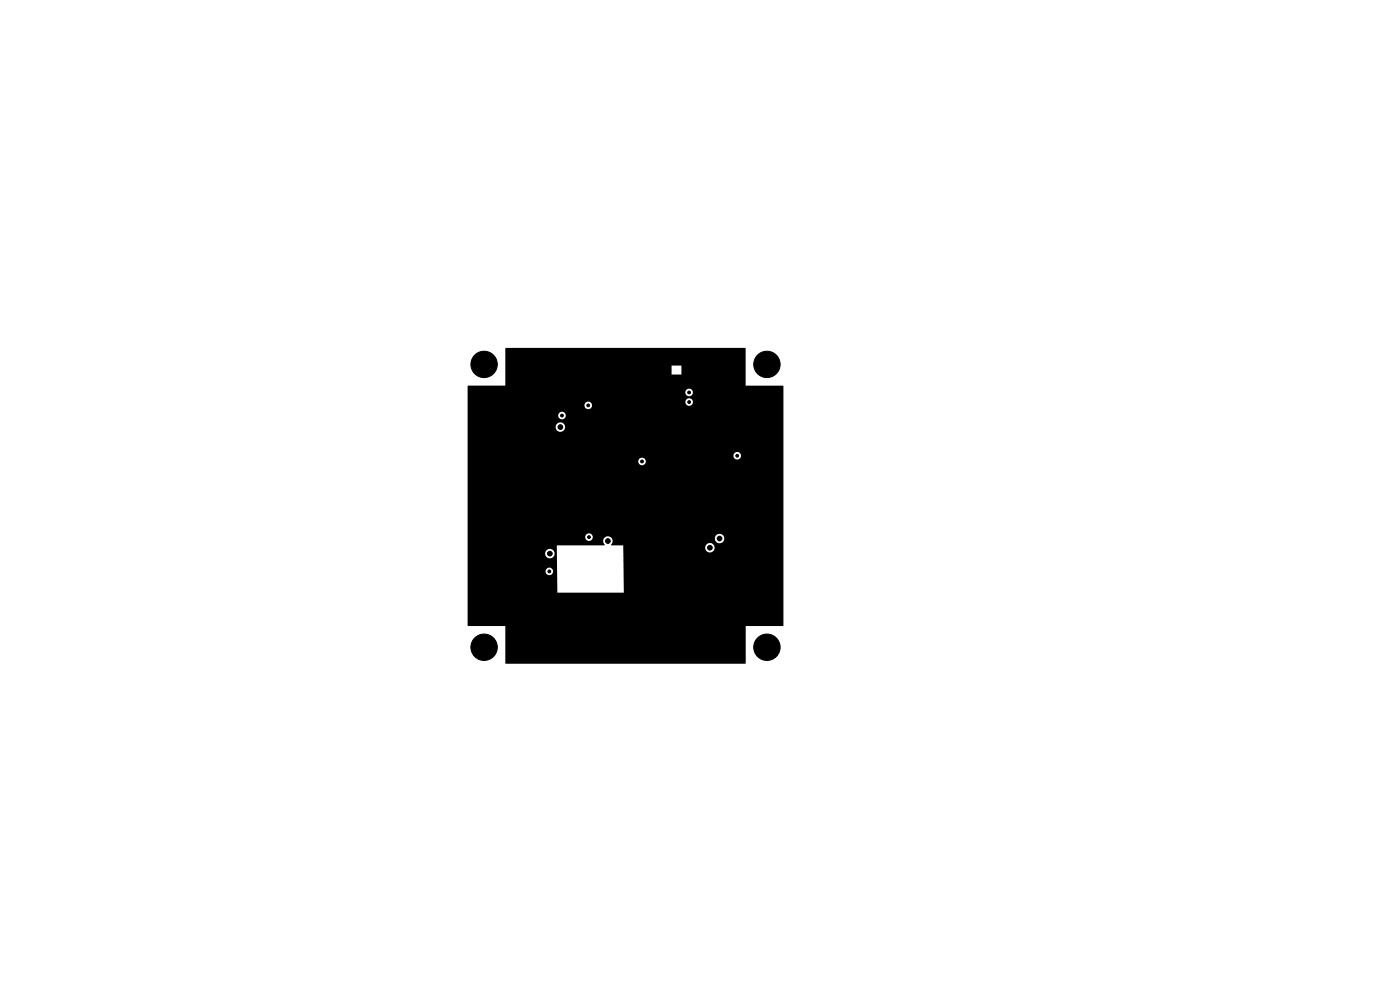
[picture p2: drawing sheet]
<svg xmlns="http://www.w3.org/2000/svg" width="297mm" height="210mm" viewBox="0 0 297 210" stroke-linecap="round" stroke-linejoin="round" font-family="sans-serif">
<g fill="#000" stroke="#000" stroke-width=".21">
<circle cx="102.7" cy="77.3" r="2.8"/>
<circle cx="108.7" cy="75.1" r=".3"/>
<circle cx="110.6" cy="77.4" r=".3"/>
<circle cx="112.9" cy="75.1" r=".3"/>
<circle cx="115.6" cy="77.4" r=".3"/>
<circle cx="117.6" cy="75.1" r=".3"/>
<circle cx="120.6" cy="77.4" r=".3"/>
<circle cx="123.4" cy="74.8" r=".3"/>
<circle cx="124.9" cy="77.4" r=".5"/>
<circle cx="127.5" cy="74.9" r=".3"/>
<circle cx="132.3" cy="74.8" r=".3"/>
<circle cx="136.2" cy="74.8" r=".3"/>
<circle cx="137" cy="79.6" r=".3"/>
<circle cx="137" cy="77.4" r=".3"/>
<circle cx="139.7" cy="74.9" r=".3"/>
<circle cx="143" cy="74.9" r=".3"/>
<circle cx="143.5" cy="77" r=".3"/>
<circle cx="146.1" cy="75" r=".3"/>
<circle cx="146.1" cy="79.9" r=".3"/>
<circle cx="146.1" cy="77" r=".3"/>
<circle cx="150.2" cy="76.7" r=".3"/>
<circle cx="153.5" cy="76.7" r=".3"/>
<circle cx="155.9" cy="76.6" r=".3"/>
<circle cx="156.3" cy="79.9" r=".3"/>
<circle cx="162.7" cy="77.3" r="2.8"/>
<circle cx="103.3" cy="83.7" r=".3"/>
<circle cx="103.4" cy="88.9" r=".3"/>
<circle cx="103.5" cy="93.8" r=".3"/>
<circle cx="103.5" cy="98.8" r=".3"/>
<circle cx="108.3" cy="83.7" r=".3"/>
<circle cx="108.4" cy="88.9" r=".3"/>
<circle cx="108.5" cy="98.8" r=".3"/>
<circle cx="108.5" cy="93.8" r=".3"/>
<circle cx="113.3" cy="83.7" r=".3"/>
<circle cx="113.4" cy="88.9" r=".3"/>
<circle cx="113.5" cy="93.8" r=".3"/>
<circle cx="113.5" cy="98.8" r=".3"/>
<circle cx="114" cy="80.5" r=".3"/>
<circle cx="117.5" cy="86" r=".3"/>
<circle cx="118.5" cy="98.8" r=".3"/>
<circle cx="118.9" cy="93.3" r=".5"/>
<circle cx="118.9" cy="90.6" r=".5"/>
<circle cx="119.2" cy="88.1" r=".3"/>
<circle cx="119.6" cy="82.7" r=".3"/>
<circle cx="123.5" cy="98.8" r=".3"/>
<circle cx="124.2" cy="81" r=".3"/>
<circle cx="124.8" cy="86" r=".3"/>
<circle cx="128.5" cy="93.8" r=".3"/>
<circle cx="128.5" cy="98.8" r=".3"/>
<circle cx="133.5" cy="93.8" r=".3"/>
<circle cx="136.2" cy="97.9" r=".3"/>
<circle cx="138.5" cy="98.8" r=".3"/>
<circle cx="138.5" cy="93.8" r=".3"/>
<circle cx="143.5" cy="81.7" r=".3"/>
<circle cx="143.5" cy="98.8" r=".3"/>
<circle cx="143.5" cy="93.8" r=".3"/>
<circle cx="143.5" cy="80" r=".3"/>
<circle cx="146.1" cy="81.7" r=".3"/>
<circle cx="146.2" cy="83.3" r=".3"/>
<circle cx="146.2" cy="85.3" r=".3"/>
<circle cx="147.9" cy="94.3" r=".3"/>
<circle cx="148.5" cy="98.8" r=".3"/>
<circle cx="150.1" cy="80.1" r=".3"/>
<circle cx="153.4" cy="80.2" r=".3"/>
<circle cx="156.4" cy="96.7" r=".3"/>
<circle cx="157.8" cy="99.2" r=".3"/>
<circle cx="157.9" cy="95.4" r=".3"/>
<circle cx="158.7" cy="83.4" r=".3"/>
<circle cx="159.5" cy="87.3" r=".3"/>
<circle cx="163.7" cy="83.4" r=".3"/>
<circle cx="164.5" cy="87.3" r=".3"/>
<circle cx="103.5" cy="118.8" r=".3"/>
<circle cx="103.5" cy="103.8" r=".3"/>
<circle cx="103.5" cy="113.8" r=".3"/>
<circle cx="103.5" cy="108.8" r=".3"/>
<circle cx="108.5" cy="118.8" r=".3"/>
<circle cx="108.5" cy="103.8" r=".3"/>
<circle cx="108.5" cy="113.8" r=".3"/>
<circle cx="108.5" cy="108.8" r=".3"/>
<circle cx="113.5" cy="103.8" r=".3"/>
<circle cx="113.5" cy="108.8" r=".3"/>
<circle cx="113.5" cy="113.8" r=".3"/>
<circle cx="113.5" cy="118.8" r=".3"/>
<circle cx="116.6" cy="117.4" r=".5"/>
<circle cx="118.5" cy="103.8" r=".3"/>
<circle cx="118.5" cy="108.8" r=".3"/>
<circle cx="118.5" cy="113.8" r=".3"/>
<circle cx="123.5" cy="103.8" r=".3"/>
<circle cx="124.9" cy="113.9" r=".3"/>
<circle cx="127.4" cy="102.4" r=".3"/>
<circle cx="129" cy="114.8" r=".5"/>
<circle cx="133.3" cy="117.3" r=".5"/>
<circle cx="133.5" cy="108.8" r=".3"/>
<circle cx="133.5" cy="103.8" r=".3"/>
<circle cx="134.2" cy="113.4" r=".3"/>
<circle cx="138.5" cy="118.8" r=".3"/>
<circle cx="138.5" cy="103.8" r=".3"/>
<circle cx="138.5" cy="108.8" r=".3"/>
<circle cx="138.5" cy="113.8" r=".3"/>
<circle cx="143.5" cy="108.8" r=".3"/>
<circle cx="143.5" cy="103.8" r=".3"/>
<circle cx="143.5" cy="113.8" r=".3"/>
<circle cx="143.5" cy="118.8" r=".3"/>
<circle cx="148.5" cy="103.8" r=".3"/>
<circle cx="148.5" cy="108.8" r=".3"/>
<circle cx="150.2" cy="118.4" r=".5"/>
<circle cx="150.6" cy="116.2" r=".5"/>
<circle cx="152.7" cy="114.2" r=".5"/>
<circle cx="153.7" cy="108.8" r=".3"/>
<circle cx="153.8" cy="103.8" r=".3"/>
<circle cx="158.5" cy="103.7" r=".3"/>
<circle cx="158.9" cy="108.8" r=".3"/>
<circle cx="163.4" cy="107" r=".3"/>
<circle cx="163.4" cy="110.7" r=".3"/>
<circle cx="102.7" cy="137.3" r="2.8"/>
<circle cx="103.5" cy="128.8" r=".3"/>
<circle cx="103.5" cy="123.8" r=".3"/>
<circle cx="108.5" cy="128.8" r=".3"/>
<circle cx="108.5" cy="133.8" r=".3"/>
<circle cx="108.5" cy="138.8" r=".3"/>
<circle cx="108.5" cy="123.8" r=".3"/>
<circle cx="113.5" cy="128.8" r=".3"/>
<circle cx="113.5" cy="133.8" r=".3"/>
<circle cx="113.5" cy="138.8" r=".3"/>
<circle cx="113.5" cy="123.8" r=".3"/>
<circle cx="116.5" cy="121.2" r=".3"/>
<circle cx="117.5" cy="120.2" r=".5"/>
<circle cx="118.5" cy="133.8" r=".3"/>
<circle cx="118.5" cy="128.8" r=".3"/>
<circle cx="118.5" cy="138.8" r=".3"/>
<circle cx="123.5" cy="138.8" r=".3"/>
<circle cx="123.5" cy="128.8" r=".3"/>
<circle cx="123.5" cy="133.8" r=".3"/>
<circle cx="128.4" cy="126.7" r=".5"/>
<circle cx="128.5" cy="128.8" r=".3"/>
<circle cx="128.5" cy="133.8" r=".3"/>
<circle cx="128.5" cy="138.8" r=".3"/>
<circle cx="133.5" cy="138.8" r=".3"/>
<circle cx="133.5" cy="128.8" r=".3"/>
<circle cx="133.5" cy="133.8" r=".3"/>
<circle cx="133.5" cy="123.8" r=".3"/>
<circle cx="138.5" cy="138.8" r=".3"/>
<circle cx="138.5" cy="128.8" r=".3"/>
<circle cx="138.5" cy="133.8" r=".3"/>
<circle cx="138.5" cy="123.8" r=".3"/>
<circle cx="143.5" cy="138.8" r=".3"/>
<circle cx="143.5" cy="133.8" r=".3"/>
<circle cx="143.5" cy="128.8" r=".3"/>
<circle cx="143.5" cy="123.8" r=".3"/>
<circle cx="148.5" cy="128.8" r=".3"/>
<circle cx="148.5" cy="133.8" r=".3"/>
<circle cx="148.5" cy="138.8" r=".3"/>
<circle cx="148.5" cy="123.8" r=".3"/>
<circle cx="152.7" cy="120.4" r=".5"/>
<circle cx="154.6" cy="134.5" r=".3"/>
<circle cx="155" cy="128.5" r=".3"/>
<circle cx="155.1" cy="123.4" r=".3"/>
<circle cx="155.6" cy="138.4" r=".3"/>
<circle cx="158.2" cy="121.8" r=".3"/>
<circle cx="159.1" cy="125.2" r=".3"/>
<circle cx="162.4" cy="129.7" r=".3"/>
<circle cx="162.7" cy="137.3" r="2.8"/>
<circle cx="163.3" cy="125.3" r=".3"/>
</g>
<path d="M99.2 81.9l8-.1v-2.3h37.4v-1.9h-2.1v1.9h-35.3v-5.6l.1-.1h50.8l.1 .1v7.9l8 .1v50.8l-.1 .1h-7.9l-.1 8h-50.8l-.1-8-8-.1v-11.6h16.5v.2a.8 .8 0 0 0 1.3 .6 .8 .8 0 0 0 0-1.4 .8 .8 0 0 0-1.3 .6h-16.5v-3.6h16.4l.1 .2a1.01 1.01 0 0 0 1.6 .5 1.01 1.01 0 0 0-.3-1.7 1.01 1.01 0 0 0-1.4 1h-16.4v-1.8h18.9l.1 10h14.1l-.1-9.4h17.4a1.01 1.01 0 0 0 1.5 .7 1.01 1.01 0 0 0 0-1.7 1.01 1.01 0 0 0-1.5 .8v.2h-17.4v-.6h-2.4l-.2-.2 .4-.6-.1-.6h21.7l.1 .2a1.01 1.01 0 0 0 1.6 .5 1.01 1.01 0 0 0-.3-1.7 1.01 1.01 0 0 0-1.4 1h-21.8a1.04 1.04 0 0 0-1.5-.3 1.04 1.04 0 0 0 0 1.6l-29.1 .1v-1.8h24.9v.1a.8 .8 0 0 0 1.3 .6 .8 .8 0 0 0 0-1.3 .8 .8 0 0 0-1.3 .6h-24.9v-16.1h36.2v.2a.8 .8 0 0 0 1.2 .6 .8 .8 0 0 0 0-1.4 .8 .8 0 0 0-1.2 .6h-36.2v-1.2h56.4v.2a.8 .8 0 0 0 1.2 .6 .8 .8 0 0 0 0-1.4 .8 .8 0 0 0-1.2 .6h-56.4v-5.9h18.7v.2a1.01 1.01 0 0 0 1.7 .4 1.01 1.01 0 0 0-.4-1.6 1.01 1.01 0 0 0-1.3 1h-18.7v-2.6h19.2v.1a.8 .8 0 0 0 1.2 .6 .8 .8 0 0 0 0-1.3 .8 .8 0 0 0-1.2 .6h-19.2v-2.2h24.8v.2a.8 .8 0 0 0 .8 .7 .8 .8 0 0 0 .8-.7 .8 .8 0 0 0-.7-.9h20.5v.2a.8 .8 0 0 0 1.2 .6 .8 .8 0 0 0 0-1.4 .8 .8 0 0 0-1.2 .6h-20.5a.8 .8 0 0 0-.9 .7h-24.8v-2.7h46.2v.1a.8 .8 0 0 0 1.2 .6 .8 .8 0 0 0 0-1.3 .8 .8 0 0 0-1.2 .6h-46.2z" fill="#000"/>
</svg>
